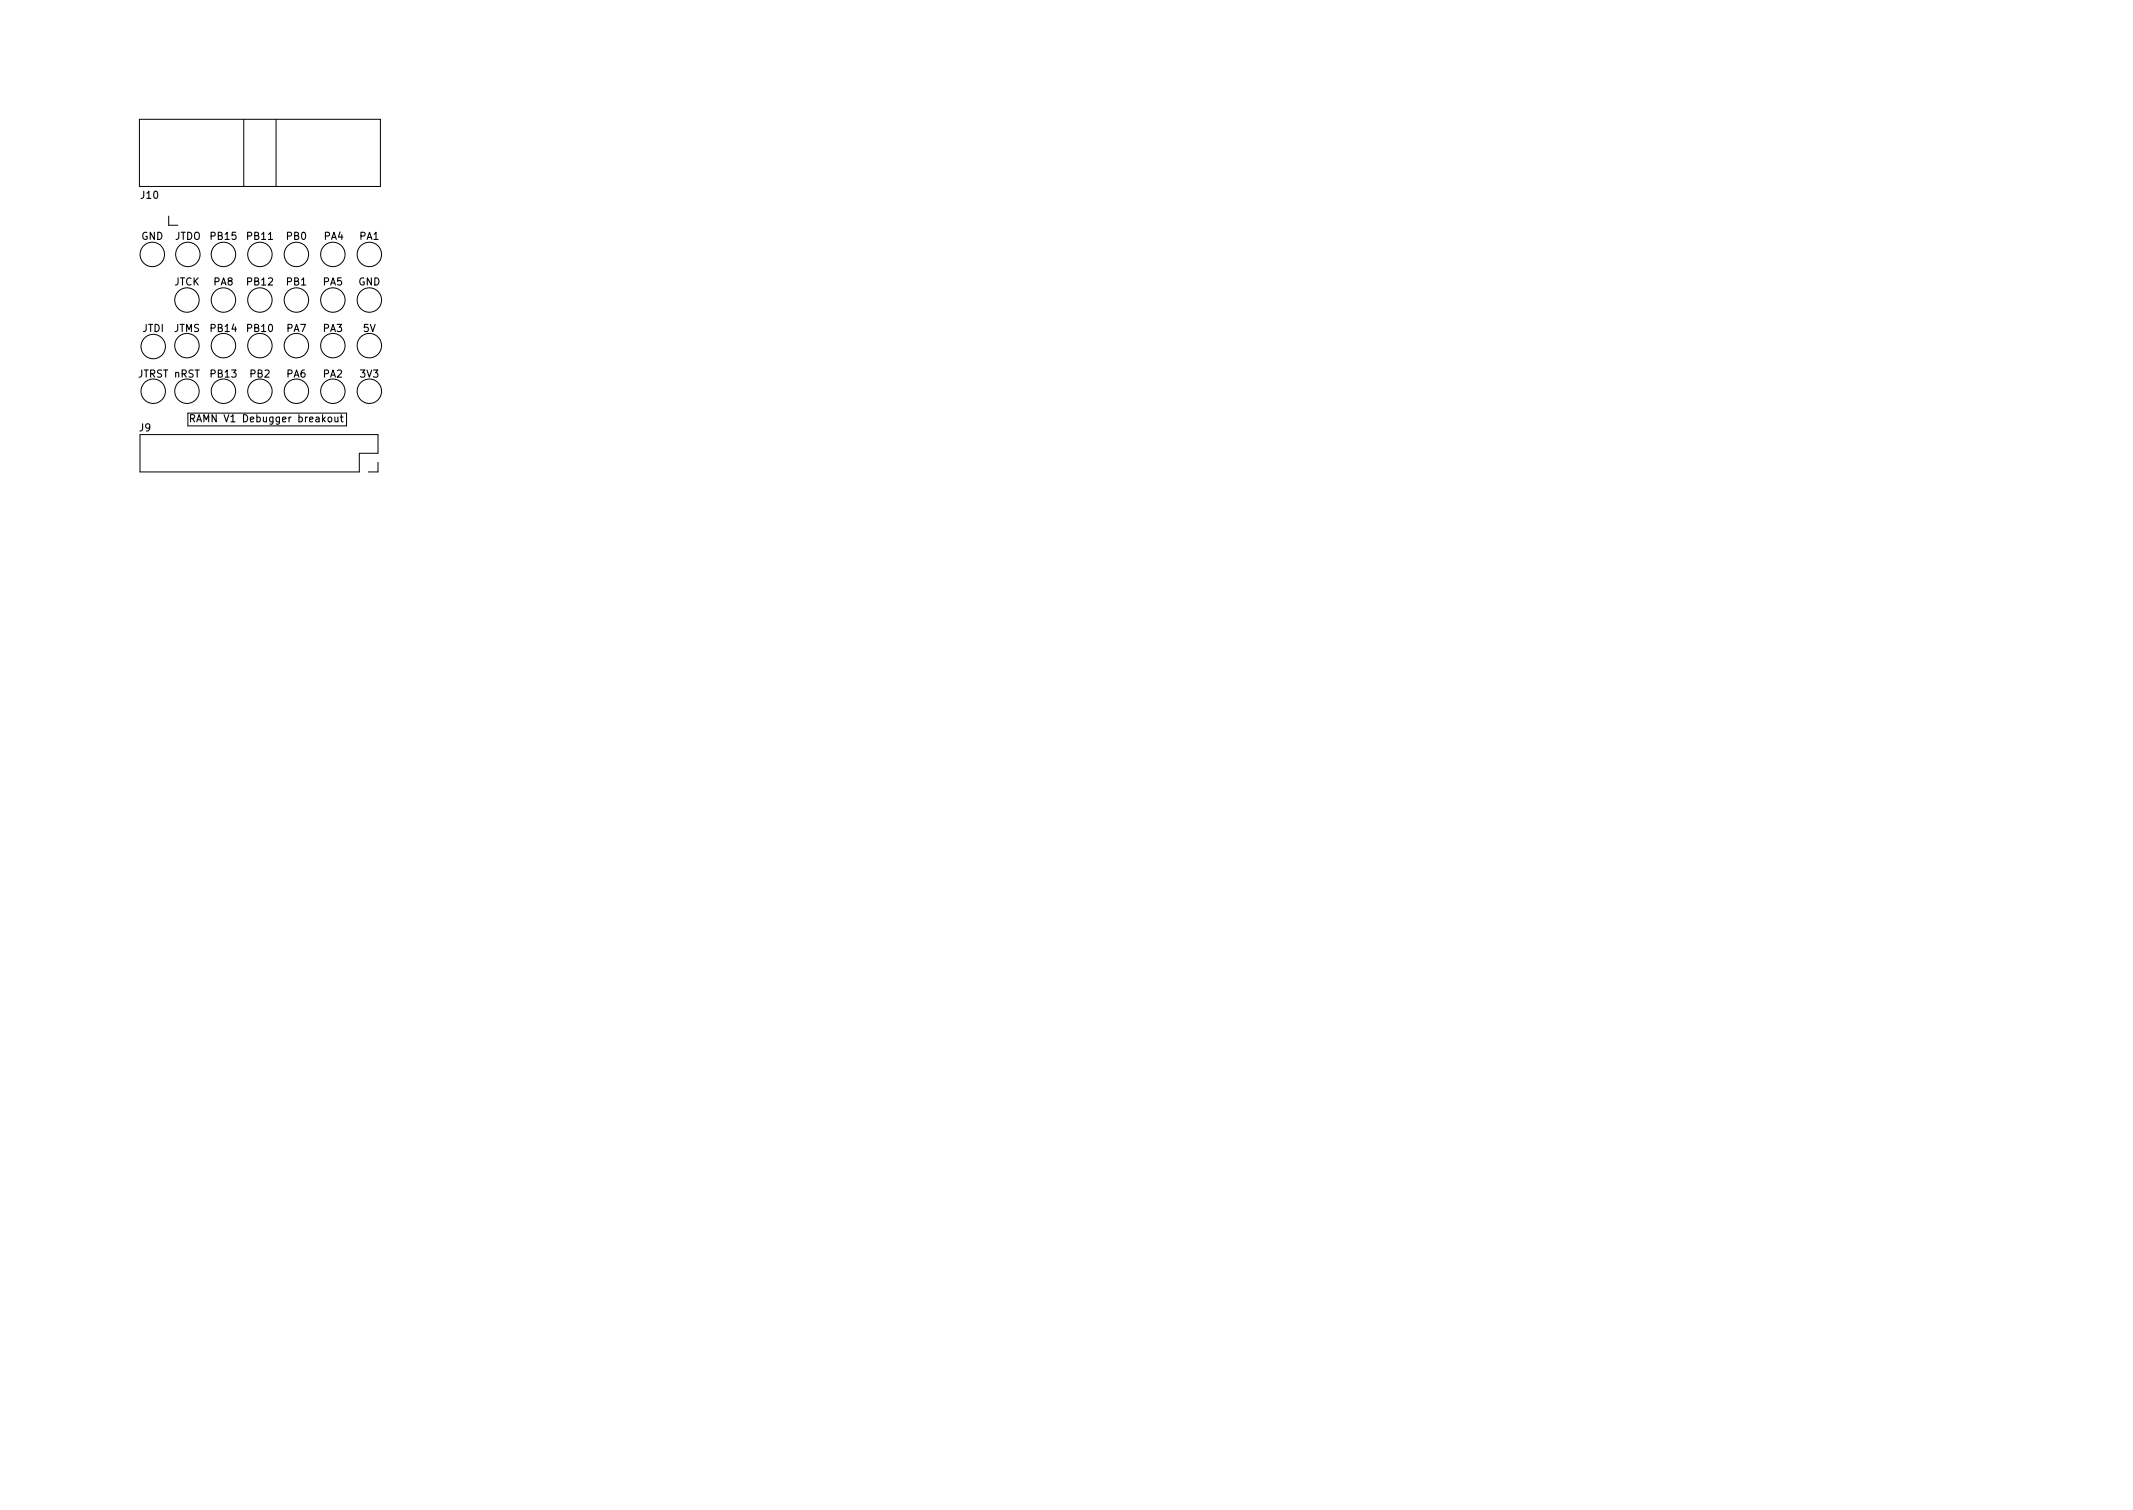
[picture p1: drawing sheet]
<svg xmlns="http://www.w3.org/2000/svg" width="297mm" height="210mm" viewBox="0 0 297 210" stroke-linecap="round" stroke-linejoin="round" font-family="sans-serif">
<defs><g id="words">
<g font-size="1.4">
<text x="19.7" y="27.7">J10</text>
<text x="19.7" y="33.4">GND</text>
<text x="24.3" y="33.4">JTDO</text>
<text x="29.4" y="33.4">PB15</text>
<text x="34.5" y="33.4">PB11</text>
<text x="39.9" y="33.4">PB0</text>
<text x="45.1" y="33.4">PA4</text>
<text x="50.1" y="33.4">PA1</text>
<text x="24.2" y="39.7">JTCK</text>
<text x="29.8" y="39.7">PA8</text>
<text x="34.5" y="39.7">PB12</text>
<text x="39.9" y="39.7">PB1</text>
<text x="45" y="39.7">PA5</text>
<text x="49.9" y="39.7">GND</text>
<text x="19.8" y="46.2">JTDI</text>
<text x="24.2" y="46.2">JTMS</text>
<text x="29.4" y="46.2">PB14</text>
<text x="34.5" y="46.2">PB10</text>
<text x="39.9" y="46.2">PA7</text>
<text x="45" y="46.2">PA3</text>
<text x="50.6" y="46.2">5V</text>
<text x="19.1" y="52.6">JTRST nRST</text>
<text x="29.4" y="52.6">PB13</text>
<text x="34.8" y="52.6">PB2</text>
<text x="39.9" y="52.6">PA6</text>
<text x="45" y="52.6">PA2</text>
<text x="50.2" y="52.6">3V3</text>
<text x="27.4" y="58.8">RAMN V1 Debugger breakout</text>
<text x="19.4" y="60.1">J9</text>
</g>
</g></defs>
<g fill="none" stroke="#000" stroke-width=".14">
<path d="M19.4 16.6h33.6v9.4h-33.6zM33.9 16.6v9.4M38.4 16.6v9.4M23.5 30.1v1.3h1.3M26.2 57.5h22.1v1.8h-22.1zM19.5 60.5h33.1v2.6h-2.6v2.6h-30.5zM52.6 64.4v1.3h-1.3"/>
<circle cx="21.2" cy="35.4" r="1.7"/>
<circle cx="26.2" cy="35.4" r="1.7"/>
<circle cx="31.1" cy="35.4" r="1.7"/>
<circle cx="36.2" cy="35.4" r="1.7"/>
<circle cx="41.3" cy="35.4" r="1.7"/>
<circle cx="46.4" cy="35.4" r="1.7"/>
<circle cx="51.4" cy="35.4" r="1.7"/>
<circle cx="21.3" cy="54.5" r="1.7"/>
<circle cx="21.3" cy="48.3" r="1.7"/>
<circle cx="26" cy="41.8" r="1.7"/>
<circle cx="26" cy="48.1" r="1.7"/>
<circle cx="26" cy="54.5" r="1.7"/>
<circle cx="31.1" cy="41.8" r="1.7"/>
<circle cx="31.1" cy="48.1" r="1.7"/>
<circle cx="31.1" cy="54.5" r="1.7"/>
<circle cx="36.2" cy="41.8" r="1.7"/>
<circle cx="36.2" cy="48.1" r="1.7"/>
<circle cx="36.2" cy="54.5" r="1.7"/>
<circle cx="41.3" cy="41.8" r="1.7"/>
<circle cx="41.3" cy="54.5" r="1.7"/>
<circle cx="41.3" cy="48.1" r="1.7"/>
<circle cx="46.4" cy="41.8" r="1.7"/>
<circle cx="46.4" cy="48.1" r="1.7"/>
<circle cx="46.4" cy="54.5" r="1.7"/>
<circle cx="51.4" cy="41.8" r="1.7"/>
<circle cx="51.4" cy="48.1" r="1.7"/>
<circle cx="51.4" cy="54.5" r="1.7"/>
</g>
<path d="M26.5 58.3l.5-.1 .1-.1v-.3l-.6-.1v1M26.8 58.3l.3 .4M47.4 58.1h.4M47.5 57.7v.9l.3 .1" fill="none" stroke="#000" stroke-width=".15"/>
<use href="#words"/>
</svg>
